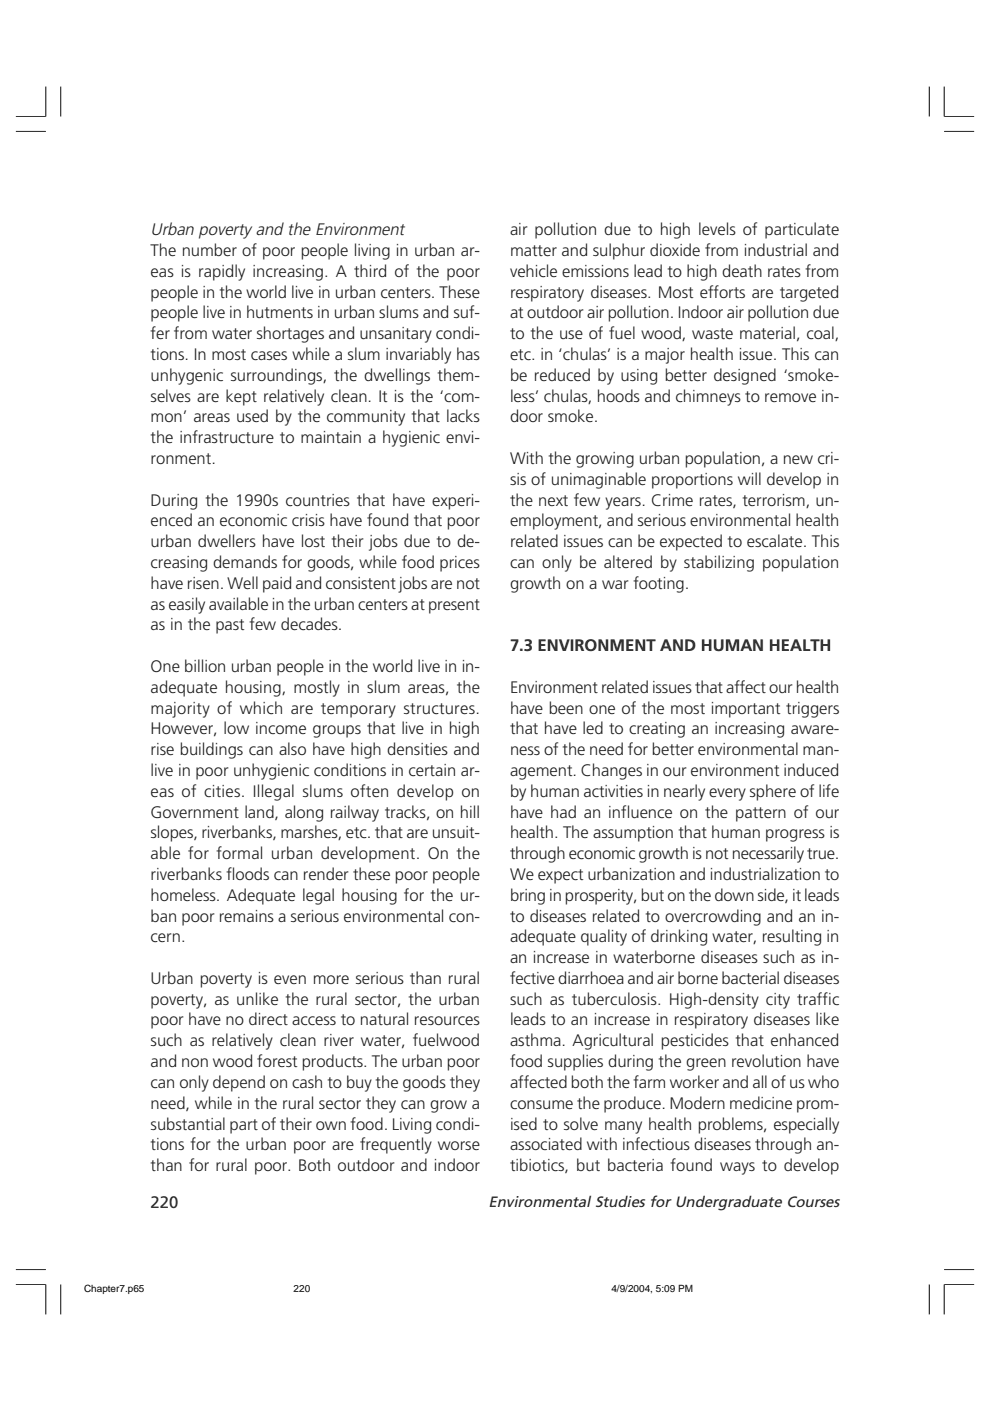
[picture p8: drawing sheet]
<svg xmlns="http://www.w3.org/2000/svg" width="210mm" height="297mm" viewBox="0 0 210 297" stroke-linecap="round" stroke-linejoin="round" font-family="sans-serif">
<defs><g id="words">
<text font-size="3.6" fill="#231f20" x="31.9" y="49.9">Urban poverty and the Environment</text>
<g font-size="3.5" fill="#231f20">
<text x="108.1" y="49.9">air pollution due to high levels of particulate</text>
<text x="31.9" y="54.3">The number of poor people living in urban ar-</text>
<text x="31.9" y="58.7">eas is rapidly increasing. A third of the poor</text>
<text x="108.1" y="54.3">matter and sulphur dioxide from industrial and</text>
<text x="108.1" y="58.7">vehicle emissions lead to high death rates from</text>
<text x="31.9" y="63.1">people in the world live in urban centers. These</text>
<text x="108.1" y="63.1">respiratory diseases. Most efforts are targeted</text>
<text x="31.9" y="67.5">people live in hutments in urban slums and suf-</text>
<text x="31.9" y="71.9">fer from water shortages and unsanitary condi-</text>
<text x="108.1" y="67.5">at outdoor air pollution. Indoor air pollution due</text>
<text x="108.1" y="71.9">to the use of fuel wood, waste material, coal,</text>
<text x="31.9" y="76.3">tions. In most cases while a slum invariably has</text>
<text x="108.1" y="76.3">etc. in ‘chulas’ is a major health issue. This can</text>
<text x="31.9" y="80.7">unhygenic surroundings, the dwellings them-</text>
<text x="108.1" y="80.7">be reduced by using better designed ‘smoke-</text>
<text x="31.9" y="85.1">selves are kept relatively clean. It is the ‘com-</text>
<text x="31.9" y="89.6">mon’ areas used by the community that lacks</text>
<text x="108.1" y="85.1">less’ chulas, hoods and chimneys to remove in-</text>
<text x="108.1" y="89.6">door smoke.</text>
<text x="31.9" y="94">the infrastructure to maintain a hygienic envi-</text>
<text x="31.9" y="98.4">ronment.</text>
<text x="108.1" y="98.4">With the growing urban population, a new cri-</text>
<text x="31.9" y="107.2">During the 1990s countries that have experi-</text>
<text x="108.1" y="102.8">sis of unimaginable proportions will develop in</text>
<text x="108.1" y="107.2">the next few years. Crime rates, terrorism, un-</text>
<text x="31.9" y="111.6">enced an economic crisis have found that poor</text>
<text x="108.1" y="111.6">employment, and serious environmental health</text>
<text x="31.9" y="116">urban dwellers have lost their jobs due to de-</text>
<text x="108.1" y="116">related issues can be expected to escalate. This</text>
<text x="31.9" y="120.4">creasing demands for goods, while food prices</text>
<text x="31.9" y="124.8">have risen. Well paid and consistent jobs are not</text>
<text x="108.1" y="120.4">can only be altered by stabilizing population</text>
<text x="108.1" y="124.8">growth on a war footing.</text>
<text x="31.9" y="129.2">as easily available in the urban centers at present</text>
<text x="31.9" y="133.7">as in the past few decades.</text>
<text x="31.9" y="142.5">One billion urban people in the world live in in-</text>
<text x="108.1" y="138.1">7.3 ENVIRONMENT AND HUMAN HEALTH</text>
<text x="31.9" y="146.9">adequate housing, mostly in slum areas, the</text>
<text x="108.1" y="146.9">Environment related issues that affect our health</text>
<text x="31.9" y="151.3">majority of which are temporary structures.</text>
<text x="31.9" y="155.7">However, low income groups that live in high</text>
<text x="108.1" y="151.3">have been one of the most important triggers</text>
<text x="108.1" y="155.7">that have led to creating an increasing aware-</text>
<text x="31.9" y="160.1">rise buildings can also have high densities and</text>
<text x="108.1" y="160.1">ness of the need for better environmental man-</text>
<text x="31.9" y="164.5">live in poor unhygienic conditions in certain ar-</text>
<text x="108.1" y="164.5">agement. Changes in our environment induced</text>
<text x="31.9" y="168.9">eas of cities. Illegal slums often develop on</text>
<text x="31.9" y="173.3">Government land, along railway tracks, on hill</text>
<text x="108.1" y="168.9">by human activities in nearly every sphere of life</text>
<text x="108.1" y="173.3">have had an influence on the pattern of our</text>
<text x="31.9" y="177.7">slopes, riverbanks, marshes, etc. that are unsuit-</text>
<text x="108.1" y="177.7">health. The assumption that human progress is</text>
<text x="31.9" y="182.2">able for formal urban development. On the</text>
<text x="108.1" y="182.2">through economic growth is not necessarily true.</text>
<text x="31.9" y="186.6">riverbanks floods can render these poor people</text>
<text x="31.9" y="191">homeless. Adequate legal housing for the ur-</text>
<text x="108.1" y="186.6">We expect urbanization and industrialization to</text>
<text x="108.1" y="191">bring in prosperity, but on the down side, it leads</text>
<text x="31.9" y="195.4">ban poor remains a serious environmental con-</text>
<text x="108.1" y="195.4">to diseases related to overcrowding and an in-</text>
<text x="31.9" y="199.8">cern.</text>
<text x="108.1" y="199.8">adequate quality of drinking water, resulting in</text>
<text x="31.9" y="208.6">Urban poverty is even more serious than rural</text>
<text x="108.1" y="204.2">an increase in waterborne diseases such as in-</text>
<text x="108.1" y="208.6">fective diarrhoea and air borne bacterial diseases</text>
<text x="31.9" y="213">poverty, as unlike the rural sector, the urban</text>
<text x="108.1" y="213">such as tuberculosis. High-density city traffic</text>
<text x="31.9" y="217.4">poor have no direct access to natural resources</text>
<text x="31.9" y="221.8">such as relatively clean river water, fuelwood</text>
<text x="108.1" y="217.4">leads to an increase in respiratory diseases like</text>
<text x="108.1" y="221.8">asthma. Agricultural pesticides that enhanced</text>
<text x="31.9" y="226.2">and non wood forest products. The urban poor</text>
<text x="108.1" y="226.2">food supplies during the green revolution have</text>
<text x="31.9" y="230.7">can only depend on cash to buy the goods they</text>
<text x="108.1" y="230.7">affected both the farm worker and all of us who</text>
<text x="31.9" y="235.1">need, while in the rural sector they can grow a</text>
<text x="31.9" y="239.5">substantial part of their own food. Living condi-</text>
<text x="108.1" y="235.1">consume the produce. Modern medicine prom-</text>
<text x="108.1" y="239.5">ised to solve many health problems, especially</text>
<text x="31.9" y="243.9">tions for the urban poor are frequently worse</text>
<text x="108.1" y="243.9">associated with infectious diseases through an-</text>
<text x="31.9" y="248.3">than for rural poor. Both outdoor and indoor</text>
<text x="108.1" y="248.3">tibiotics, but bacteria found ways to develop</text>
<text x="31.9" y="256.1">220</text>
</g>
<text font-size="3.2" fill="#231f20" x="103.6" y="255.8">Environmental Studies for Undergraduate Courses</text>
<g font-size="2.1">
<text x="17.8" y="273.9">Chapter7.p65</text>
<text x="62.3" y="273.9">220</text>
<text x="129.6" y="273.9">4/9/2004, 5:09 PM</text>
</g>
</g></defs>
<path d="M9.7 18.4v6.3h-6.3M12.9 18.4v6.3M197 18.4v6.3M200.2 18.4v6.3h6.3M3.4 27.9h6.3M200.2 27.9h6.3M3.4 269.2h6.3M3.4 272.3h6.3v6.4M12.9 272.3v6.4M197 272.3v6.4M200.2 269.2h6.3M206.5 272.3h-6.3v6.4" fill="none" stroke="#fff" stroke-width=".21"/>
<path d="M9.7 18.4v6.3h-6.3M12.9 18.4v6.3M197 18.4v6.3M200.2 18.4v6.3h6.3M3.4 27.9h6.3M200.2 27.9h6.3M3.4 269.2h6.3M3.4 272.3h6.3v6.4M12.9 272.3v6.4M197 272.3v6.4M200.2 269.2h6.3M206.5 272.3h-6.3v6.4" fill="none" stroke="#000" stroke-width=".21"/>
<use href="#words"/>
</svg>
